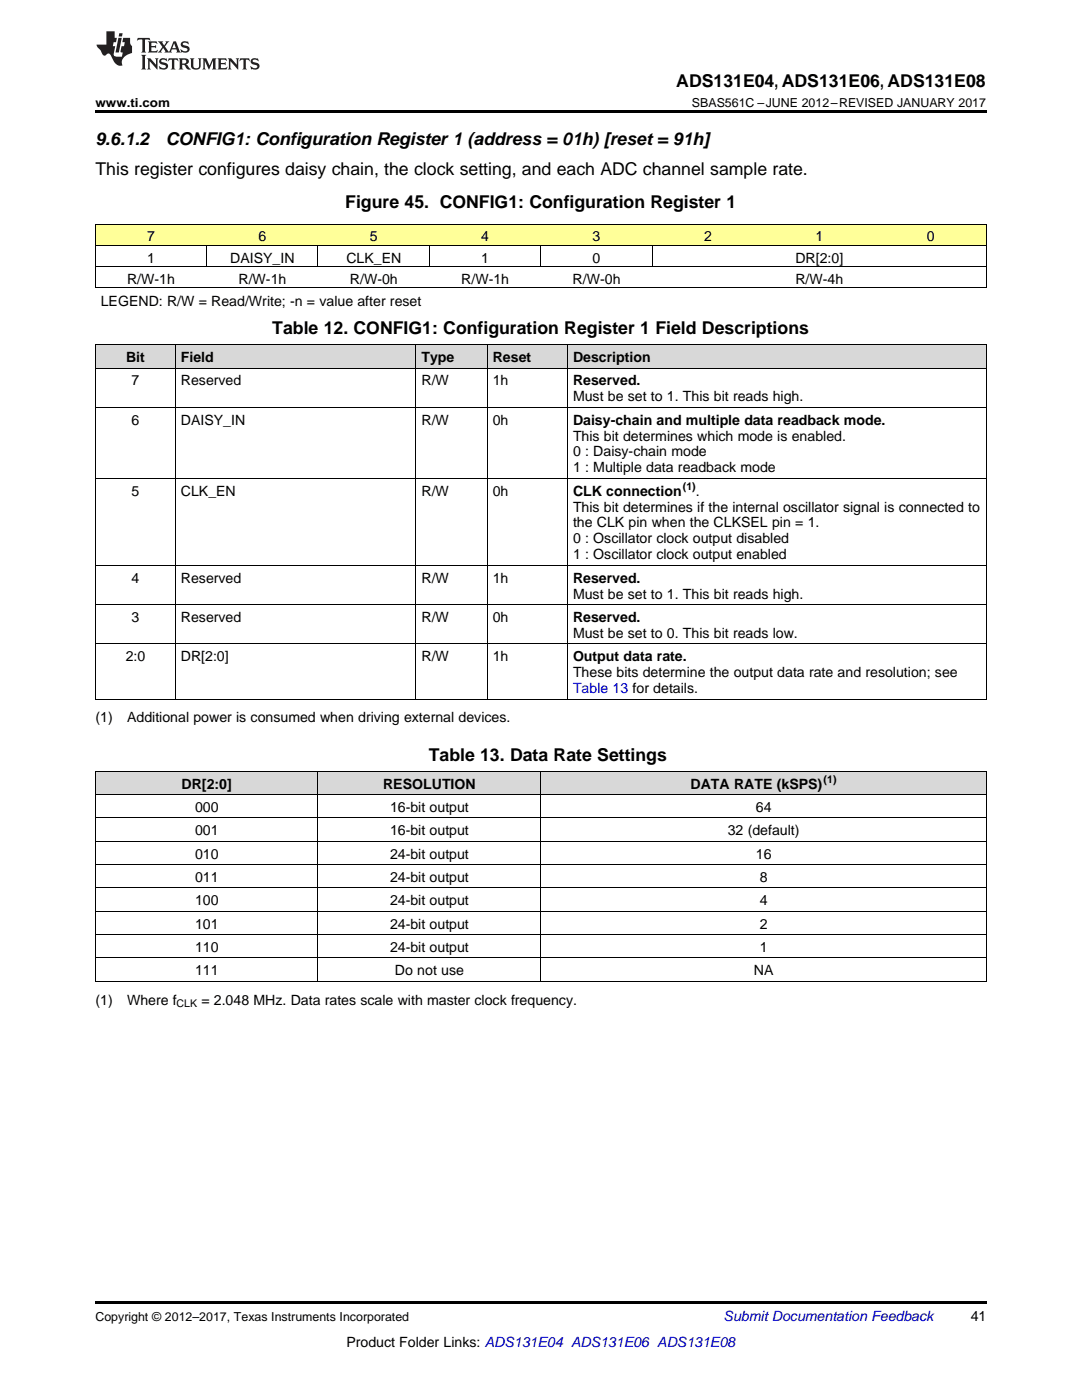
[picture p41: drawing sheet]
<svg xmlns="http://www.w3.org/2000/svg" width="216mm" height="279mm" viewBox="0 0 216 279" stroke-linecap="round" stroke-linejoin="round" font-family="sans-serif">
<defs><g id="words">
<g font-size="3.5">
<text x="134.9" y="17.3">ADS131E04, ADS131E06, ADS131E08</text>
<text x="19" y="28.9">9.6.1.2</text>
<text x="33.1" y="28.9">CONFIG1: Configuration Register 1 (address = 01h) [reset = 91h]</text>
<text x="19" y="34.9">This register configures daisy chain, the clock setting, and each ADC channel sample rate.</text>
<text x="68.9" y="41.6">Figure 45. CONFIG1: Configuration Register 1</text>
<text x="54.3" y="66.7">Table 12. CONFIG1: Configuration Register 1 Field Descriptions</text>
<text x="85.5" y="151.9">Table 13. Data Rate Settings</text>
</g>
<g font-size="2.8">
<text x="29.4" y="48.2">7</text>
<text x="29.4" y="52.4">1</text>
<text x="45.9" y="52.4">DAISY_IN</text>
<text x="51.6" y="48.2">6</text>
<text x="69.1" y="52.4">CLK_EN</text>
<text x="73.8" y="48.2">5</text>
<text x="96" y="48.2">4</text>
<text x="96" y="52.4">1</text>
<text x="118.3" y="48.2">3</text>
<text x="118.3" y="52.4">0</text>
<text x="140.5" y="48.2">2</text>
<text x="158.7" y="52.4">DR[2:0]</text>
<text x="162.7" y="48.2">1</text>
<text x="184.9" y="48.2">0</text>
<text x="25.4" y="56.6">R/W-1h</text>
<text x="47.6" y="56.6">R/W-1h</text>
<text x="69.8" y="56.6">R/W-0h</text>
<text x="92" y="56.6">R/W-1h</text>
<text x="114.3" y="56.6">R/W-0h</text>
<text x="158.7" y="56.6">R/W-4h</text>
<text x="20.1" y="61.1">LEGEND: R/W = Read/Write; -n = value after reset</text>
<text x="25.2" y="72.2">Bit</text>
<text x="26.2" y="76.9">7</text>
<text x="36.1" y="72.2">Field</text>
<text x="36.1" y="76.9">Reserved</text>
<text x="84.1" y="72.2">Type</text>
<text x="84.1" y="76.9">R/W</text>
<text x="98.3" y="72.2">Reset</text>
<text x="98.3" y="76.9">1h</text>
<text x="114.3" y="72.2">Description</text>
<text x="114.3" y="76.9">Reserved.</text>
<text x="114.3" y="80.1">Must be set to 1. This bit reads high.</text>
<text x="26.2" y="84.7">6</text>
<text x="36.1" y="84.7">DAISY_IN</text>
<text x="84.1" y="84.7">R/W</text>
<text x="98.3" y="84.7">0h</text>
<text x="114.3" y="84.7">Daisy-chain and multiple data readback mode.</text>
<text x="114.3" y="87.9">This bit determines which mode is enabled.</text>
<text x="114.3" y="91.1">0 : Daisy-chain mode</text>
<text x="114.3" y="94.3">1 : Multiple data readback mode</text>
<text x="26.2" y="98.9">5</text>
<text x="36.1" y="98.9">CLK_EN</text>
<text x="84.1" y="98.9">R/W</text>
<text x="98.3" y="98.9">0h</text>
<text x="114.3" y="98.9">CLK connection</text>
<text x="138.8" y="98.9">.</text>
<text x="114.3" y="102.1">This bit determines if the internal oscillator signal is connected to</text>
<text x="114.3" y="105.3">the CLK pin when the CLKSEL pin = 1.</text>
<text x="114.3" y="108.4">0 : Oscillator clock output disabled</text>
<text x="114.3" y="111.6">1 : Oscillator clock output enabled</text>
<text x="26.2" y="116.3">4</text>
<text x="36.1" y="116.3">Reserved</text>
<text x="84.1" y="116.3">R/W</text>
<text x="98.3" y="116.3">1h</text>
<text x="114.3" y="116.3">Reserved.</text>
<text x="114.3" y="119.5">Must be set to 1. This bit reads high.</text>
<text x="26.2" y="124.1">3</text>
<text x="36.1" y="124.1">Reserved</text>
<text x="84.1" y="124.1">R/W</text>
<text x="98.3" y="124.1">0h</text>
<text x="114.3" y="124.1">Reserved.</text>
<text x="25.1" y="131.9">2:0</text>
<text x="36.1" y="131.9">DR[2:0]</text>
<text x="84.1" y="131.9">R/W</text>
<text x="98.3" y="131.9">1h</text>
<text x="114.3" y="127.3">Must be set to 0. This bit reads low.</text>
<text x="114.3" y="131.9">Output data rate.</text>
<text x="114.3" y="135.1">These bits determine the output data rate and resolution; see</text>
<text x="19" y="144.1">(1)</text>
<text x="25.4" y="144.1">Additional power is consumed when driving external devices.</text>
<text x="36.2" y="157.4">DR[2:0]</text>
<text x="76.4" y="157.4">RESOLUTION</text>
<text x="137.8" y="157.4">DATA RATE (kSPS)</text>
<text x="38.9" y="162">000</text>
<text x="38.9" y="166.7">001</text>
<text x="77.8" y="162">16-bit output</text>
<text x="77.8" y="166.7">16-bit output</text>
<text x="145.2" y="166.7">32 (default)</text>
<text x="150.8" y="162">64</text>
<text x="38.9" y="171.3">010</text>
<text x="77.8" y="171.3">24-bit output</text>
<text x="150.8" y="171.3">16</text>
<text x="38.9" y="176">011</text>
<text x="77.8" y="176">24-bit output</text>
<text x="151.6" y="176">8</text>
<text x="38.9" y="180.7">100</text>
<text x="38.9" y="185.3">101</text>
<text x="77.8" y="180.7">24-bit output</text>
<text x="77.8" y="185.3">24-bit output</text>
<text x="151.6" y="180.7">4</text>
<text x="151.6" y="185.3">2</text>
<text x="38.9" y="190">110</text>
<text x="77.8" y="190">24-bit output</text>
<text x="151.6" y="190">1</text>
<text x="38.9" y="194.6">111</text>
<text x="78.8" y="194.6">Do not use</text>
<text x="150.4" y="194.6">NA</text>
<text x="19" y="200.5">(1)</text>
<text x="25.4" y="200.5">Where f</text>
<text x="40.2" y="200.5">= 2.048 MHz. Data rates scale with master clock frequency.</text>
<text x="193.7" y="263.6">41</text>
<text x="69.1" y="268.9">Product Folder Links: ADS131E04 ADS131E06 ADS131E08</text>
</g>
<text font-size="2.8" fill="#00f" x="114.3" y="138.3">Table 13 for details.</text>
<text font-size="2.8" fill="#0000c8" x="144.4" y="263.6">Submit Documentation Feedback</text>
<g font-size="2.5">
<text x="19" y="21.4">www.ti.com</text>
<text x="138.1" y="21.4">SBAS561C –JUNE 2012–REVISED JANUARY 2017</text>
<text x="19" y="263.6">Copyright © 2012–2017, Texas Instruments Incorporated</text>
</g>
<g font-size="2.1">
<text x="136.3" y="97.8">(1)</text>
<text x="164.3" y="156.2">(1)</text>
<text x="35.2" y="201">CLK</text>
</g>
</g></defs>
<g fill="#d8d8d8">
<path d="M19 154h44.5v4.6h-44.5z"/>
<path d="M63.5 154h44.4v4.6h-44.4z"/>
<path d="M107.9 154h88.9v4.6h-88.9z"/>
<path d="M19 68.9h16v4.6h-16z"/>
<path d="M35 68.9h48v4.6h-48z"/>
<path d="M83 68.9h14.3v4.6h-14.3z"/>
<path d="M97.3 68.9h16v4.6h-16z"/>
<path d="M113.3 68.9h83.5v4.6h-83.5z"/>
</g>
<g fill="#ff9">
<path d="M19 44.8h22.3v4.2h-22.3z"/>
<path d="M41.3 44.8h22.2v4.2h-22.2z"/>
<path d="M63.5 44.8h22.2v4.2h-22.2z"/>
<path d="M85.7 44.8h22.2v4.2h-22.2z"/>
<path d="M107.9 44.8h22.3v4.2h-22.3z"/>
<path d="M130.2 44.8h22.2v4.2h-22.2z"/>
<path d="M152.4 44.8h22.2v4.2h-22.2z"/>
<path d="M174.6 44.8h22.2v4.2h-22.2z"/>
</g>
<path d="M19 22h177.8v.5h-177.8zM19 139.5l.2 .1zM82.9 139.5l.1 .1zM97.2 139.5l.1 .1zM113.2 139.5l.1 .1zM196.7 139.5l.1 .1zM19 195.9h.2zM107.8 195.9h.1zM196.7 195.9h.1zM19 259.7h177.8v.5h-177.8z" fill="#000"/>
<g fill="none" stroke="#000" stroke-width=".2">
<path d="M19 57.4h177.8M19 53.2h177.8M19 48.9h177.8M19 44.7h177.8M19.1 44.8v12.7M41.2 49v4.2M63.4 49v4.2M85.7 49v4.2M107.9 49v4.2M130.1 49v4.2M196.8 44.8v12.7M19 73.5h177.8"/>
<path d="M19 68.8h177.8M19.1 68.8v70.8M35 68.8v70.8M83 68.8v70.8M97.2 68.8v70.8M113.2 68.8v70.8M196.8 68.8v70.8M19 95.5h177.8M19 81.3h177.8M19 112.8h177.8M19 139.5h177.8M19 128.5h177.8"/>
<path d="M19 120.7h177.8M19 158.6h177.8M19 153.9h177.8M19.1 154v41.9M63.4 154v41.9M107.9 154v41.9M196.8 154v41.9M19 177.2h177.8M19 172.6h177.8M19 167.9h177.8M19 163.2h177.8M19 195.8h177.8"/>
<path d="M19 191.2h177.8M19 186.5h177.8M19 181.9h177.8"/>
</g>
<g fill="#231f20">
<path d="M27.5 7.6l-.1 .5 .4-.2h.6v.1v2.1l-.2 .4h1l-.3-.4v-2.1l.1-.1h.5l.5 .2-.2-.5zM29.5 8.3l.2 .3v1.5l-.2 .4h1.8l.2-.6a1.04 1.04 0 0 1-1.3 .2v-.7h.6l.3 .2v-.6l-.3 .2h-.6v-.6l.8-.1 .4 .3-.2-.5zM31.5 8.3l.9 1.1-.9 1.1h.8l-.2-.2 .5-.7 .4 .7-.2 .2h1.5l-.1-.2 .1-.4h.9l.1 .4-.2 .2h1l-.3-.3-.7-1.9h-.5l-.9 2-.8-1 .9-1h-.8l.1 .3-.3 .5-.4-.6 .2-.2zM34.7 8.6l.4 1h-.7zM36.3 8.4a.63 .63 0 0 0-.2 .7 .63 .63 0 0 0 .6 .4l.6 .2 .1 .2a.75 .75 0 0 1-.7 .4 .75 .75 0 0 1-.6-.5l.1 .7 .1-.1a1.11 1.11 0 0 0 1.5-.6 1.13 1.13 0 0 0-1.2-.8l-.1-.4a1.04 1.04 0 0 1 1.2 .2l-.2-.5-.1 .1-.5-.2zM28.2 10.9l.2 .4v2.2l-.2 .4h1l-.3-.4v-2.2l.3-.4zM29.3 11.6l.3 .4v1.5l-.3 .4h.8l-.2-.4v-1.3l1.5 1.7v-1.9l.2-.4h-.7l.2 .4v.9l-1.1-1.3zM32 11.8a.62 .62 0 0 0-.2 .7 .62 .62 0 0 0 .6 .4l.6 .1 .1 .3a.76 .76 0 0 1-.7 .3 .76 .76 0 0 1-.6-.4l.1 .7 .1-.1a1.11 1.11 0 0 0 1.5-.6 1.13 1.13 0 0 0-1.2-.8l-.1-.4a1.04 1.04 0 0 1 1.2 .2l-.2-.6-.1 .1-.5-.1zM33.7 11.6l-.2 .6a.61 .61 0 0 1 .8-.3v1.6l-.2 .4h.9l-.2-.4v-1.6a.63 .63 0 0 1 .8 .3l-.2-.6zM35.6 11.6l.3 .4v1.5l-.3 .4h1l-.2-.2v-.8l.5 .2a.76 .76 0 0 0 1.2 .7l-1-1a.58 .58 0 0 0 .6-.5 .58 .58 0 0 0-.5-.6zM36.4 11.9h.1a.45 .45 0 0 1 .5 .1 .45 .45 0 0 1 .1 .5l-.7 .2zM37.9 11.6l.2 .2a2.17 2.17 0 0 0 .3 1.9 .99 .99 0 0 0 1.6-.6v-1.1l.2-.4h-.7l.2 .2a1.92 1.92 0 0 1-.2 1.8 .6 .6 0 0 1-.9-.5v-1.1l.2-.4zM40.4 11.6l.2 .4v1.5l-.2 .4h.7l-.2-.4v-1.4l.8 1.8 .8-1.8v1.4l-.2 .4h.9l-.2-.4v-1.5l.2-.4h-.8l-.6 1.5-.6-1.5zM43.4 11.6l.2 .4v1.5l-.2 .4h1.8l.2-.6a1.04 1.04 0 0 1-1.3 .1v-.6h.5l.4 .2v-.6l-.4 .2h-.5v-.7h.8l.3 .3-.1-.6zM45.5 11.6l.2 .4v1.5l-.2 .4h.7l-.2-.4v-1.3l1.5 1.7v-1.9l.2-.4h-.7l.2 .4v.9l-1.1-1.3zM47.9 11.6l-.1 .6a.61 .61 0 0 1 .8-.3v1.6l-.3 .4h1l-.3-.4 .1-1.6a.63 .63 0 0 1 .7 .3l-.1-.6zM50.2 11.8a.62 .62 0 0 0-.2 .7 .62 .62 0 0 0 .6 .4l.6 .1 .2 .3a.76 .76 0 0 1-.8 .3 .76 .76 0 0 1-.6-.4l.1 .7 .2-.1a1.11 1.11 0 0 0 1.5-.6 1.13 1.13 0 0 0-1.3-.8l-.1-.4a1.04 1.04 0 0 1 1.2 .2l-.1-.6-.2 .1-.5-.1z"/>
<path d="M21.2 6.3v2.6h-1.9l.1 .4 .7 .9a.91 .91 0 0 0 1 .8 .56 .56 0 0 1 .5-.3 .56 .56 0 0 1 .5 .3l.4 .8a1.53 1.53 0 0 0 1.9 1.2 1.54 1.54 0 0 1 1-2.1l.9-.3v-1.4a1.52 1.52 0 0 1-.3-1.6h-1.4l-.2 .8h.5l-.2 .8h-.4l-.2 1v.2l.4 .1-.2 .8a1.93 1.93 0 0 1-1.6-.3l.3-1.8h-.5l.2-.8h.4l.2-.8h-.4v-1.3zM23.6 7.6l-.6 2.9h.7l.6-2.9zM23.8 6.6l-.1 .7h.6l.2-.7z"/>
</g>
<use href="#words"/>
</svg>
